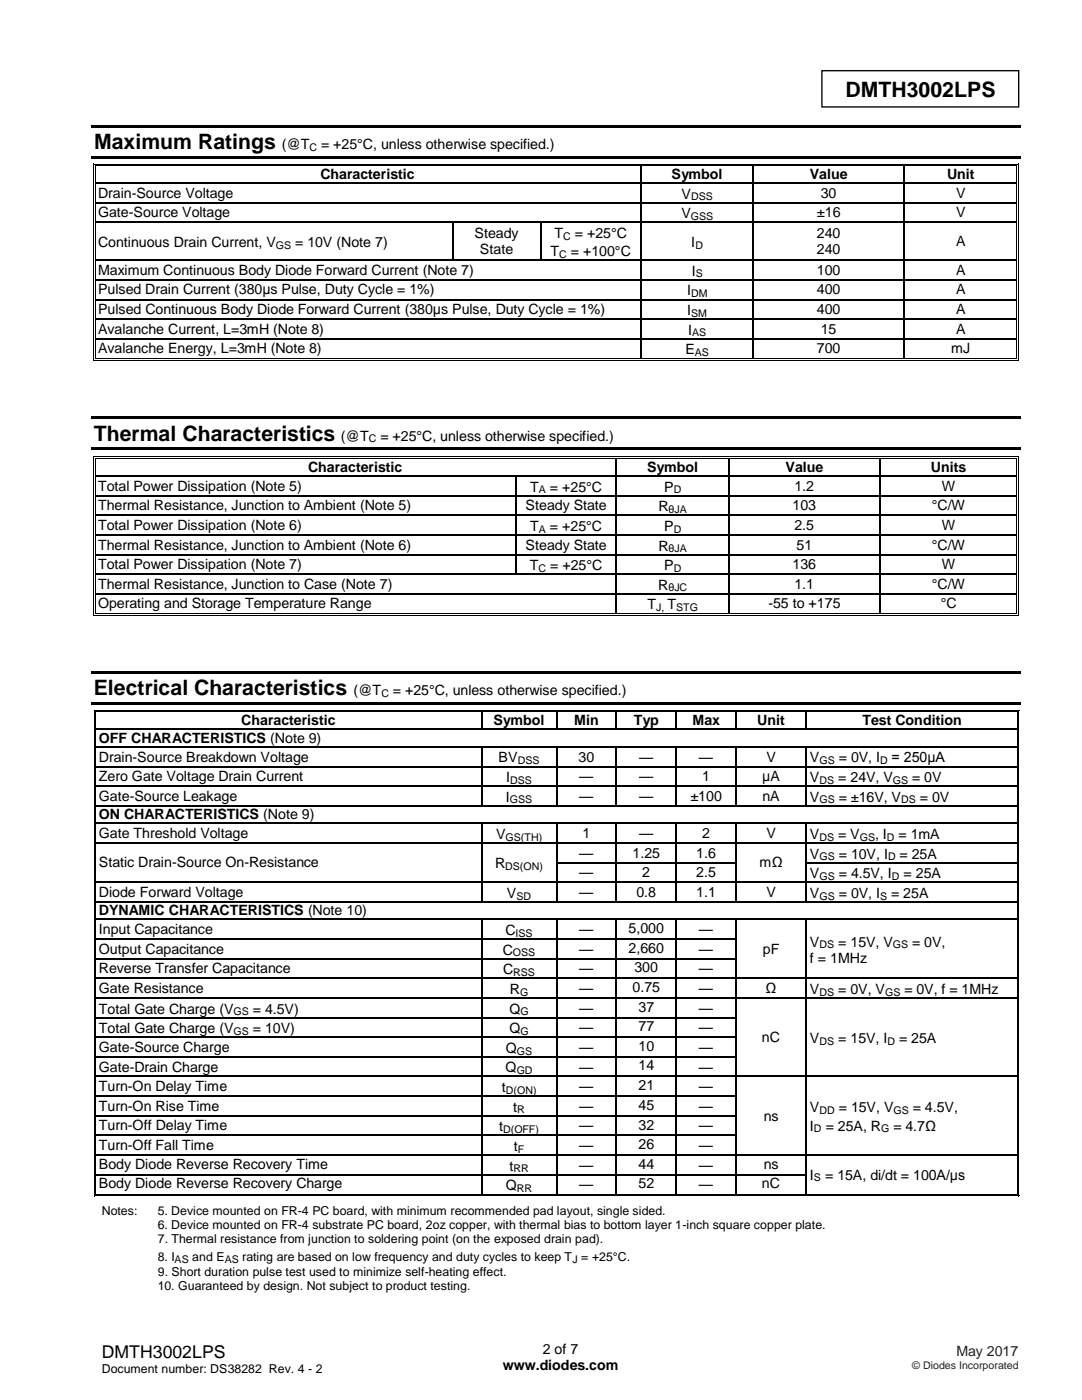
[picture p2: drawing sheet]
<svg xmlns="http://www.w3.org/2000/svg" width="216mm" height="279mm" viewBox="0 0 216 279" stroke-linecap="round" stroke-linejoin="round" font-family="sans-serif">
<defs><g id="words">
<g font-size="4.2">
<text x="168.7" y="19.4">DMTH3002LPS</text>
<text x="18.8" y="29.8">Maximum Ratings</text>
<text x="18.7" y="87.9">Thermal Characteristics</text>
<text x="18.7" y="138.8">Electrical Characteristics</text>
</g>
<text font-size="3.5" x="20.3" y="270.9">DMTH3002LPS</text>
<g font-size="2.8">
<text x="56.3" y="29.8">(@T</text>
<text x="64.1" y="29.8">= +25°C, unless otherwise specified.)</text>
<text x="63.9" y="35.7">Characteristic</text>
<text x="134" y="35.7">Symbol</text>
<text x="161.6" y="35.7">Value</text>
<text x="189" y="35.7">Unit</text>
<text x="19.6" y="39.5">Drain-Source Voltage</text>
<text x="136" y="39.6">V</text>
<text x="163.8" y="39.5">30</text>
<text x="190.8" y="39.5">V</text>
<text x="19.6" y="43.4">Gate-Source Voltage</text>
<text x="94.7" y="47.5">Steady</text>
<text x="110.6" y="47.5">T</text>
<text x="114.7" y="47.5">= +25°C</text>
<text x="136" y="43.6">V</text>
<text x="163" y="43.4">±16</text>
<text x="163" y="47.5">240</text>
<text x="190.8" y="43.4">V</text>
<text x="19.6" y="49.3">Continuous Drain Current, V</text>
<text x="58.9" y="49.3">= 10V (Note 7)</text>
<text x="95.8" y="50.7">State</text>
<text x="109.8" y="51.1">T</text>
<text x="113.9" y="51.1">= +100°C</text>
<text x="137.9" y="49.3">I</text>
<text x="163" y="50.7">240</text>
<text x="190.8" y="49.1">A</text>
<text x="19.6" y="54.9">Maximum Continuous Body Diode Forward Current (Note 7)</text>
<text x="19.6" y="58.8">Pulsed Drain Current (380μs Pulse, Duty Cycle = 1%)</text>
<text x="137.1" y="58.9">I</text>
<text x="138" y="55">I</text>
<text x="163" y="54.9">100</text>
<text x="163" y="58.8">400</text>
<text x="190.8" y="54.9">A</text>
<text x="190.8" y="58.8">A</text>
<text x="19.6" y="62.7">Pulsed Continuous Body Diode Forward Current (380μs Pulse, Duty Cycle = 1%)</text>
<text x="137.1" y="62.9">I</text>
<text x="163" y="62.7">400</text>
<text x="190.8" y="62.7">A</text>
<text x="19.6" y="66.6">Avalanche Current, L=3mH (Note 8)</text>
<text x="19.6" y="70.5">Avalanche Energy, L=3mH (Note 8)</text>
<text x="136.8" y="70.7">E</text>
<text x="137.3" y="66.8">I</text>
<text x="163" y="70.5">700</text>
<text x="163.8" y="66.6">15</text>
<text x="189.8" y="70.5">mJ</text>
<text x="190.8" y="66.6">A</text>
<text x="68" y="87.9">(@T</text>
<text x="75.9" y="87.9">= +25°C, unless otherwise specified.)</text>
<text x="61.5" y="94.2">Characteristic</text>
<text x="129.1" y="94.2">Symbol</text>
<text x="156.7" y="94.2">Value</text>
<text x="185.8" y="94.2">Units</text>
<text x="19.6" y="97.9">Total Power Dissipation (Note 5)</text>
<text x="19.6" y="101.9">Thermal Resistance, Junction to Ambient (Note 5)</text>
<text x="104.9" y="101.9">Steady State</text>
<text x="105.8" y="98.1">T</text>
<text x="109.7" y="98.1">= +25°C</text>
<text x="132.5" y="98.1">P</text>
<text x="158.1" y="101.9">103</text>
<text x="158.5" y="97.9">1.2</text>
<text x="186" y="101.9">°C/W</text>
<text x="188" y="97.9">W</text>
<text x="19.6" y="105.8">Total Power Dissipation (Note 6)</text>
<text x="105.8" y="105.9">T</text>
<text x="109.7" y="105.9">= +25°C</text>
<text x="131.4" y="102">R</text>
<text x="132.5" y="105.9">P</text>
<text x="158.5" y="105.8">2.5</text>
<text x="188" y="105.8">W</text>
<text x="19.6" y="109.7">Thermal Resistance, Junction to Ambient (Note 6)</text>
<text x="19.6" y="113.6">Total Power Dissipation (Note 7)</text>
<text x="104.9" y="109.7">Steady State</text>
<text x="105.7" y="113.8">T</text>
<text x="109.8" y="113.8">= +25°C</text>
<text x="131.4" y="109.9">R</text>
<text x="132.5" y="113.8">P</text>
<text x="158.1" y="113.6">136</text>
<text x="158.9" y="109.7">51</text>
<text x="186" y="109.7">°C/W</text>
<text x="188" y="113.6">W</text>
<text x="19.6" y="117.5">Thermal Resistance, Junction to Case (Note 7)</text>
<text x="131.3" y="117.7">R</text>
<text x="158.5" y="117.5">1.1</text>
<text x="186" y="117.5">°C/W</text>
<text x="19.6" y="121.4">Operating and Storage Temperature Range</text>
<text x="129.2" y="121.6">T</text>
<text x="133.2" y="121.6">T</text>
<text x="153.3" y="121.4">-55 to +175</text>
<text x="187.7" y="121.4">°C</text>
<text x="70.5" y="138.8">(@T</text>
<text x="78.4" y="138.8">= +25°C, unless otherwise specified.)</text>
<text x="19.7" y="148.2">OFF CHARACTERISTICS (Note 9)</text>
<text x="48.1" y="144.8">Characteristic</text>
<text x="98.5" y="144.8">Symbol</text>
<text x="114.6" y="144.8">Min</text>
<text x="126.5" y="144.8">Typ</text>
<text x="138.2" y="144.8">Max</text>
<text x="151.1" y="144.8">Unit</text>
<text x="172.1" y="144.8">Test Condition</text>
<text x="19.7" y="152">Drain-Source Breakdown Voltage</text>
<text x="19.7" y="155.9">Zero Gate Voltage Drain Current</text>
<text x="99.5" y="152.2">BV</text>
<text x="115.5" y="152">30</text>
<text x="115.6" y="155.9">—</text>
<text x="127.5" y="152">—</text>
<text x="127.5" y="155.9">—</text>
<text x="139.5" y="152">—</text>
<text x="140.1" y="155.9">1</text>
<text x="152.1" y="155.9">μA</text>
<text x="152.9" y="152">V</text>
<text x="161.6" y="152.2">V</text>
<text x="167.4" y="152.2">= 0V, I</text>
<text x="177.9" y="152.2">= 250μA</text>
<text x="19.7" y="159.8">Gate-Source Leakage</text>
<text x="100.9" y="160">I</text>
<text x="101" y="156.1">I</text>
<text x="115.6" y="159.8">—</text>
<text x="127.5" y="159.8">—</text>
<text x="137.8" y="159.8">±100</text>
<text x="152.1" y="159.8">nA</text>
<text x="161.6" y="156.1">V</text>
<text x="161.6" y="160">V</text>
<text x="167.3" y="156.1">= 24V, V</text>
<text x="167.4" y="160">= ±16V, V</text>
<text x="182" y="156.1">= 0V</text>
<text x="183.6" y="160">= 0V</text>
<text x="19.7" y="163.5">ON CHARACTERISTICS (Note 9)</text>
<text x="19.7" y="167.3">Gate Threshold Voltage</text>
<text x="99" y="167.5">V</text>
<text x="116.2" y="167.3">1</text>
<text x="127.5" y="167.3">—</text>
<text x="140.1" y="167.3">2</text>
<text x="152.9" y="167.3">V</text>
<text x="161.6" y="167.5">V</text>
<text x="167.3" y="167.5">= V</text>
<text x="174.6" y="167.5">, I</text>
<text x="179.3" y="167.5">= 1mA</text>
<text x="19.7" y="173.1">Static Drain-Source On-Resistance</text>
<text x="98.8" y="173.3">R</text>
<text x="115.6" y="171.2">—</text>
<text x="126.2" y="171.2">1.25</text>
<text x="138.9" y="171.2">1.6</text>
<text x="151.6" y="173.1">mΩ</text>
<text x="161.6" y="171.3">V</text>
<text x="167.4" y="171.3">= 10V, I</text>
<text x="179.5" y="171.3">= 25A</text>
<text x="19.7" y="179">Diode Forward Voltage</text>
<text x="101.2" y="179.2">V</text>
<text x="115.6" y="175.1">—</text>
<text x="115.6" y="179">—</text>
<text x="127" y="179">0.8</text>
<text x="128.2" y="175.1">2</text>
<text x="138.9" y="175.1">2.5</text>
<text x="138.9" y="179">1.1</text>
<text x="152.9" y="179">V</text>
<text x="161.6" y="175.3">V</text>
<text x="161.6" y="179.2">V</text>
<text x="167.4" y="175.3">= 4.5V, I</text>
<text x="167.4" y="179.2">= 0V, I</text>
<text x="177.8" y="179.2">= 25A</text>
<text x="180.3" y="175.3">= 25A</text>
<text x="19.7" y="182.7">DYNAMIC CHARACTERISTICS (Note 10)</text>
<text x="19.7" y="186.4">Input Capacitance</text>
<text x="19.7" y="190.4">Output Capacitance</text>
<text x="100.3" y="190.5">C</text>
<text x="100.9" y="186.6">C</text>
<text x="115.6" y="186.4">—</text>
<text x="115.6" y="190.4">—</text>
<text x="125.4" y="186.2">5,000</text>
<text x="125.4" y="190.1">2,660</text>
<text x="139.5" y="186.4">—</text>
<text x="139.5" y="190.4">—</text>
<text x="152.2" y="190.4">pF</text>
<text x="161.6" y="188.9">V</text>
<text x="167.3" y="188.9">= 15V, V</text>
<text x="182" y="188.9">= 0V,</text>
<text x="19.7" y="194.3">Reverse Transfer Capacitance</text>
<text x="100.4" y="194.5">C</text>
<text x="115.6" y="194.3">—</text>
<text x="126.2" y="198">0.75</text>
<text x="126.6" y="194.1">300</text>
<text x="139.5" y="194.3">—</text>
<text x="161.6" y="192.2">f = 1MHz</text>
<text x="19.7" y="198.2">Gate Resistance</text>
<text x="19.7" y="202.3">Total Gate Charge (V</text>
<text x="50.4" y="202.3">= 4.5V)</text>
<text x="101.7" y="202.3">Q</text>
<text x="101.7" y="198.4">R</text>
<text x="115.6" y="198.2">—</text>
<text x="115.6" y="202.1">—</text>
<text x="127.4" y="201.9">37</text>
<text x="139.5" y="198.2">—</text>
<text x="139.5" y="202.1">—</text>
<text x="152.8" y="198.2">Ω</text>
<text x="161.6" y="198.4">V</text>
<text x="167.3" y="198.4">= 0V, V</text>
<text x="180.5" y="198.4">= 0V, f = 1MHz</text>
<text x="19.7" y="206.2">Total Gate Charge (V</text>
<text x="19.7" y="209.9">Gate-Source Charge</text>
<text x="50.4" y="206.2">= 10V)</text>
<text x="101.7" y="206.2">Q</text>
<text x="115.6" y="206">—</text>
<text x="115.6" y="209.9">—</text>
<text x="127.4" y="205.8">77</text>
<text x="127.4" y="209.7">10</text>
<text x="139.5" y="206">—</text>
<text x="139.5" y="209.9">—</text>
<text x="152" y="208">nC</text>
<text x="161.6" y="208.1">V</text>
<text x="167.3" y="208.1">= 15V, I</text>
<text x="179.4" y="208.1">= 25A</text>
<text x="19.7" y="213.9">Gate-Drain Charge</text>
<text x="100.9" y="214">Q</text>
<text x="100.9" y="210.1">Q</text>
<text x="115.6" y="213.9">—</text>
<text x="127.4" y="213.6">14</text>
<text x="139.5" y="213.9">—</text>
<text x="19.7" y="217.8">Turn-On Delay Time</text>
<text x="19.7" y="221.7">Turn-On Rise Time</text>
<text x="100.1" y="218">t</text>
<text x="102.4" y="221.9">t</text>
<text x="115.6" y="217.8">—</text>
<text x="115.6" y="221.7">—</text>
<text x="127.4" y="217.6">21</text>
<text x="127.4" y="221.5">45</text>
<text x="139.5" y="217.8">—</text>
<text x="139.5" y="221.7">—</text>
<text x="161.6" y="222">V</text>
<text x="167.4" y="222">= 15V, V</text>
<text x="182.2" y="222">= 4.5V,</text>
<text x="19.7" y="225.6">Turn-Off Delay Time</text>
<text x="99.6" y="225.8">t</text>
<text x="115.6" y="225.6">—</text>
<text x="127.4" y="225.4">32</text>
<text x="139.5" y="225.6">—</text>
<text x="152.4" y="223.6">ns</text>
<text x="161.6" y="225.6">I</text>
<text x="164.8" y="225.6">= 25A, R</text>
<text x="178.3" y="225.6">= 4.7Ω</text>
<text x="19.7" y="229.5">Turn-Off Fall Time</text>
<text x="19.7" y="233.2">Body Diode Reverse Recovery Time</text>
<text x="101.7" y="233.6">t</text>
<text x="102.5" y="229.7">t</text>
<text x="115.6" y="229.5">—</text>
<text x="115.6" y="233.4">—</text>
<text x="127.4" y="229.3">26</text>
<text x="127.4" y="233.2">44</text>
<text x="139.5" y="229.5">—</text>
<text x="139.5" y="233.4">—</text>
<text x="152.4" y="233.2">ns</text>
<text x="19.7" y="237.2">Body Diode Reverse Recovery Charge</text>
<text x="100.9" y="237.5">Q</text>
<text x="115.6" y="237.4">—</text>
<text x="127.4" y="237.2">52</text>
<text x="139.5" y="237.4">—</text>
<text x="152" y="237.2">nC</text>
<text x="161.6" y="235.4">I</text>
<text x="164.6" y="235.4">= 15A, di/dt = 100A/μs</text>
<text x="100.3" y="273.5">www.diodes.com</text>
<text x="108.3" y="270.2">2 of 7</text>
</g>
<text font-size="2.8" fill="#231f20" x="190.8" y="270.6">May 2017</text>
<g font-size="2.5">
<text x="20.3" y="242.4">Notes:</text>
<text x="31.5" y="242.4">5. Device mounted on FR-4 PC board, with minimum recommended pad layout, single sided.</text>
<text x="31.5" y="245.3">6. Device mounted on FR-4 substrate PC board, 2oz copper, with thermal bias to bottom layer 1-inch square copper plate.</text>
<text x="31.5" y="251.6">8. I</text>
<text x="31.5" y="248.1">7. Thermal resistance from junction to soldering point (on the exposed drain pad).</text>
<text x="38.4" y="251.6">and E</text>
<text x="48.4" y="251.6">rating are based on low frequency and duty cycles to keep T</text>
<text x="116" y="251.6">= +25°C.</text>
<text x="31.5" y="257.5">10. Guaranteed by design. Not subject to product testing.</text>
<text x="31.5" y="254.6">9. Short duration pulse test used to minimize self-heating effect.</text>
<text x="20.3" y="274">Document number: DS38282 Rev. 4 - 2</text>
</g>
<g font-size="2.1">
<text x="61.7" y="30.1">C</text>
<text x="137.9" y="40">DSS</text>
<text x="112.4" y="47.8">C</text>
<text x="137.9" y="43.9">GSS</text>
<text x="55" y="49.6">GS</text>
<text x="111.6" y="51.4">C</text>
<text x="138.8" y="49.6">D</text>
<text x="137.9" y="59.3">DM</text>
<text x="138.8" y="55.4">S</text>
<text x="137.9" y="63.2">SM</text>
<text x="138.1" y="67.1">AS</text>
<text x="138.7" y="71">AS</text>
<text x="73.6" y="88.3">C</text>
<text x="107.5" y="98.4">A</text>
<text x="134.4" y="98.4">D</text>
<text x="107.5" y="106.3">A</text>
<text x="133.4" y="102.4">θJA</text>
<text x="134.4" y="106.3">D</text>
<text x="133.4" y="110.2">θJA</text>
<text x="107.5" y="114.1">C</text>
<text x="133.4" y="118">θJC</text>
<text x="134.4" y="114.1">D</text>
<text x="131" y="121.9">J,</text>
<text x="134.9" y="121.9">STG</text>
<text x="76.1" y="139.1">C</text>
<text x="103.3" y="152.5">DSS</text>
<text x="163.5" y="152.5">GS</text>
<text x="175.6" y="152.5">D</text>
<text x="101.7" y="160.3">GSS</text>
<text x="101.8" y="156.4">DSS</text>
<text x="163.5" y="156.4">DS</text>
<text x="163.5" y="160.3">GS</text>
<text x="178.2" y="156.4">GS</text>
<text x="179.8" y="160.3">DS</text>
<text x="100.9" y="167.8">GS(TH)</text>
<text x="163.5" y="167.8">DS</text>
<text x="171.6" y="167.8">GS</text>
<text x="177" y="167.8">D</text>
<text x="100.8" y="173.6">DS(ON)</text>
<text x="163.5" y="171.7">GS</text>
<text x="177.2" y="171.7">D</text>
<text x="103.1" y="179.5">SD</text>
<text x="163.5" y="175.6">GS</text>
<text x="163.5" y="179.5">GS</text>
<text x="175.6" y="179.5">S</text>
<text x="178" y="175.6">D</text>
<text x="102.3" y="190.9">OSS</text>
<text x="102.9" y="187">ISS</text>
<text x="163.5" y="189.3">DS</text>
<text x="178.2" y="189.3">GS</text>
<text x="102.4" y="194.8">RSS</text>
<text x="46.6" y="202.6">GS</text>
<text x="103.8" y="198.7">G</text>
<text x="103.9" y="202.6">G</text>
<text x="163.5" y="198.7">DS</text>
<text x="176.6" y="198.7">GS</text>
<text x="46.6" y="206.5">GS</text>
<text x="103.9" y="206.5">G</text>
<text x="163.5" y="208.5">DS</text>
<text x="177.1" y="208.5">D</text>
<text x="103.1" y="214.4">GD</text>
<text x="103.1" y="210.5">GS</text>
<text x="100.9" y="218.3">D(ON)</text>
<text x="100.4" y="226.1">D(OFF)</text>
<text x="103.2" y="222.2">R</text>
<text x="162.4" y="226">D</text>
<text x="163.5" y="222.3">DD</text>
<text x="175.8" y="226">G</text>
<text x="178.3" y="222.3">GS</text>
<text x="102.5" y="234">RR</text>
<text x="103.4" y="230">F</text>
<text x="103.1" y="237.9">RR</text>
<text x="162.4" y="235.7">S</text>
<text x="34.8" y="252">AS</text>
<text x="44.8" y="252">AS</text>
<text x="114.2" y="252">J</text>
</g>
<text font-size="2.1" fill="#231f20" x="182" y="273.2">© Diodes Incorporated</text>
</g></defs>
<path d="M164 14.1h39.3v7.2h-39.3z" fill="none" stroke="#000" stroke-width=".26"/>
<g fill="#000">
<path d="M18.3 24.9h185.4v.5h-185.4z" fill-rule="evenodd"/>
<path d="M18.3 31.1h185.4v.5h-185.4z" fill-rule="evenodd"/>
<path d="M18.6 32.6h.2v.6h-.2z" fill-rule="evenodd"/>
<path d="M18.6 32.6h.5v.2h-.5z" fill-rule="evenodd"/>
<path d="M18.6 36.4h.2v.3h-.2z" fill-rule="evenodd"/>
<path d="M18.9 33h.2v.2h-.2z" fill-rule="evenodd"/>
<path d="M18.9 33h.2v.2h-.2z" fill-rule="evenodd"/>
<path d="M18.9 36.4h.2v.3h-.2z" fill-rule="evenodd"/>
<path d="M127.7 33.2h.3z" fill-rule="evenodd"/>
<path d="M127.7 32.6h.6v.2h-.6z" fill-rule="evenodd"/>
<path d="M127.7 33h.6v.2h-.6z" fill-rule="evenodd"/>
<path d="M127.7 36.4h.3v.3h-.3z" fill-rule="evenodd"/>
<path d="M150.2 33.2h.3z" fill-rule="evenodd"/>
<path d="M150.2 32.6h.5v.2h-.5z" fill-rule="evenodd"/>
<path d="M150.2 33h.5v.2h-.5z" fill-rule="evenodd"/>
<path d="M150.2 36.4h.3v.3h-.3z" fill-rule="evenodd"/>
<path d="M180.2 33.2h.3z" fill-rule="evenodd"/>
<path d="M180.2 32.6h.6v.2h-.6z" fill-rule="evenodd"/>
<path d="M180.2 33h.6v.2h-.6z" fill-rule="evenodd"/>
<path d="M180.2 36.4h.3v.3h-.3z" fill-rule="evenodd"/>
<path d="M202.8 32.6h.5v.2h-.5z" fill-rule="evenodd"/>
<path d="M202.8 33h.1v.2h-.1z" fill-rule="evenodd"/>
<path d="M202.8 33h.1v.2h-.1z" fill-rule="evenodd"/>
<path d="M202.8 36.4h.1v.3h-.1z" fill-rule="evenodd"/>
<path d="M203.1 32.6h.2v.6h-.2z" fill-rule="evenodd"/>
<path d="M203.1 36.4h.2v.3h-.2z" fill-rule="evenodd"/>
<path d="M18.6 40.3h.2v.3h-.2z" fill-rule="evenodd"/>
<path d="M18.6 44.2h.2v.3h-.2z" fill-rule="evenodd"/>
<path d="M18.6 51.8h.2v.3h-.2z" fill-rule="evenodd"/>
<path d="M18.6 55.7h.2v.3h-.2z" fill-rule="evenodd"/>
<path d="M18.6 59.7h.2v.2h-.2z" fill-rule="evenodd"/>
<path d="M18.9 40.3h.2v.3h-.2z" fill-rule="evenodd"/>
<path d="M18.9 44.2h.2v.3h-.2z" fill-rule="evenodd"/>
<path d="M18.9 51.8h.2v.3h-.2z" fill-rule="evenodd"/>
<path d="M18.9 55.7h.2v.3h-.2z" fill-rule="evenodd"/>
<path d="M18.9 59.7h.2v.2h-.2z" fill-rule="evenodd"/>
<path d="M90.2 44.2h.3v.3h-.3z" fill-rule="evenodd"/>
<path d="M90.2 51.8h.3v.3h-.3z" fill-rule="evenodd"/>
<path d="M107.8 44.2h.2v.3h-.2z" fill-rule="evenodd"/>
<path d="M107.8 51.8h.2v.3h-.2z" fill-rule="evenodd"/>
<path d="M127.7 40.3h.3v.3h-.3z" fill-rule="evenodd"/>
<path d="M127.7 44.2h.3v.3h-.3z" fill-rule="evenodd"/>
<path d="M127.7 51.8h.3v.3h-.3z" fill-rule="evenodd"/>
<path d="M127.7 55.7h.3v.3h-.3z" fill-rule="evenodd"/>
<path d="M127.7 59.7h.3v.2h-.3z" fill-rule="evenodd"/>
<path d="M150.2 40.3h.3v.3h-.3z" fill-rule="evenodd"/>
<path d="M150.2 44.2h.3v.3h-.3z" fill-rule="evenodd"/>
<path d="M150.2 51.8h.3v.3h-.3z" fill-rule="evenodd"/>
<path d="M150.2 55.7h.3v.3h-.3z" fill-rule="evenodd"/>
<path d="M150.2 59.7h.3v.2h-.3z" fill-rule="evenodd"/>
<path d="M180.2 40.3h.3v.3h-.3z" fill-rule="evenodd"/>
<path d="M180.2 44.2h.3v.3h-.3z" fill-rule="evenodd"/>
<path d="M180.2 51.8h.3v.3h-.3z" fill-rule="evenodd"/>
<path d="M180.2 55.7h.3v.3h-.3z" fill-rule="evenodd"/>
<path d="M180.2 59.7h.3v.2h-.3z" fill-rule="evenodd"/>
<path d="M202.8 40.3h.1v.3h-.1z" fill-rule="evenodd"/>
<path d="M202.8 44.2h.1v.3h-.1z" fill-rule="evenodd"/>
<path d="M202.8 51.8h.1v.3h-.1z" fill-rule="evenodd"/>
<path d="M202.8 55.7h.1v.3h-.1z" fill-rule="evenodd"/>
<path d="M202.8 59.7h.1v.2h-.1z" fill-rule="evenodd"/>
<path d="M203.1 40.3h.2v.3h-.2z" fill-rule="evenodd"/>
<path d="M203.1 44.2h.2v.3h-.2z" fill-rule="evenodd"/>
<path d="M203.1 51.8h.2v.3h-.2z" fill-rule="evenodd"/>
<path d="M203.1 55.7h.2v.3h-.2z" fill-rule="evenodd"/>
<path d="M203.1 59.7h.2v.2h-.2z" fill-rule="evenodd"/>
<path d="M18.6 63.5h.2v.3h-.2z" fill-rule="evenodd"/>
<path d="M18.6 67.5h.2v.2h-.2z" fill-rule="evenodd"/>
<path d="M18.6 71.4h.2v.5h-.2z" fill-rule="evenodd"/>
<path d="M18.6 71.8h.5v.1h-.5z" fill-rule="evenodd"/>
<path d="M18.9 63.5h.2v.3h-.2z" fill-rule="evenodd"/>
<path d="M18.9 67.5h.2v.2h-.2z" fill-rule="evenodd"/>
<path d="M18.9 71.4h.2v.2h-.2z" fill-rule="evenodd"/>
<path d="M18.9 71.4h.2v.2h-.2z" fill-rule="evenodd"/>
<path d="M127.7 63.5h.3v.3h-.3z" fill-rule="evenodd"/>
<path d="M127.7 67.5h.3v.2h-.3z" fill-rule="evenodd"/>
<path d="M127.7 71.4h.6v.2h-.6z" fill-rule="evenodd"/>
<path d="M127.7 71.8h.6v.1h-.6z" fill-rule="evenodd"/>
<path d="M150.2 63.5h.3v.3h-.3z" fill-rule="evenodd"/>
<path d="M150.2 67.5h.3v.2h-.3z" fill-rule="evenodd"/>
<path d="M150.2 71.4h.5v.2h-.5z" fill-rule="evenodd"/>
<path d="M150.2 71.8h.5v.1h-.5z" fill-rule="evenodd"/>
<path d="M180.2 63.5h.3v.3h-.3z" fill-rule="evenodd"/>
<path d="M180.2 67.5h.3v.2h-.3z" fill-rule="evenodd"/>
<path d="M180.2 71.4h.6v.2h-.6z" fill-rule="evenodd"/>
<path d="M180.2 71.8h.6v.1h-.6z" fill-rule="evenodd"/>
<path d="M202.8 63.5h.1v.3h-.1z" fill-rule="evenodd"/>
<path d="M202.8 67.5h.1v.2h-.1z" fill-rule="evenodd"/>
<path d="M202.8 71.8h.5v.1h-.5z" fill-rule="evenodd"/>
<path d="M202.8 71.4h.1v.2h-.1z" fill-rule="evenodd"/>
<path d="M202.8 71.4h.1v.2h-.1z" fill-rule="evenodd"/>
<path d="M203.1 63.5h.2v.3h-.2z" fill-rule="evenodd"/>
<path d="M203.1 67.5h.2v.2h-.2z" fill-rule="evenodd"/>
<path d="M203.1 71.4h.2v.5h-.2z" fill-rule="evenodd"/>
<path d="M18.2 83.1h185.5v.5h-185.5z" fill-rule="evenodd"/>
<path d="M18.2 89.2h185.5v.5h-185.5z" fill-rule="evenodd"/>
<path d="M18.6 91.1h.2v.6h-.2z" fill-rule="evenodd"/>
<path d="M18.6 91.1h.5v.2h-.5z" fill-rule="evenodd"/>
<path d="M18.6 94.9h.2v.2h-.2z" fill-rule="evenodd"/>
<path d="M18.6 98.8h.2v.3h-.2z" fill-rule="evenodd"/>
<path d="M18.9 91.4h.2v.3h-.2z" fill-rule="evenodd"/>
<path d="M18.9 91.4h.2v.2h-.2z" fill-rule="evenodd"/>
<path d="M18.9 94.9h.2v.2h-.2z" fill-rule="evenodd"/>
<path d="M18.9 98.8h.2v.3h-.2z" fill-rule="evenodd"/>
<path d="M102.8 94.9h.3v.2h-.3z" fill-rule="evenodd"/>
<path d="M102.8 98.8h.3v.3h-.3z" fill-rule="evenodd"/>
<path d="M122.8 91.6l.3 .1z" fill-rule="evenodd"/>
<path d="M122.8 91.1h.5v.2h-.5z" fill-rule="evenodd"/>
<path d="M122.8 91.4h.5v.2h-.5z" fill-rule="evenodd"/>
<path d="M122.8 94.9h.3v.2h-.3z" fill-rule="evenodd"/>
<path d="M122.8 98.8h.3v.3h-.3z" fill-rule="evenodd"/>
<path d="M145.4 91.6l.2 .1z" fill-rule="evenodd"/>
<path d="M145.4 91.1h.5v.2h-.5z" fill-rule="evenodd"/>
<path d="M145.4 91.4h.5v.2h-.5z" fill-rule="evenodd"/>
<path d="M145.4 94.9h.2v.2h-.2z" fill-rule="evenodd"/>
<path d="M145.4 98.8h.2v.3h-.2z" fill-rule="evenodd"/>
<path d="M175.4 91.6l.2 .1z" fill-rule="evenodd"/>
<path d="M175.4 91.1h.5v.2h-.5z" fill-rule="evenodd"/>
<path d="M175.4 91.4h.5v.2h-.5z" fill-rule="evenodd"/>
<path d="M175.4 94.9h.2v.2h-.2z" fill-rule="evenodd"/>
<path d="M175.4 98.8h.2v.3h-.2z" fill-rule="evenodd"/>
<path d="M202.8 91.1h.5v.2h-.5z" fill-rule="evenodd"/>
<path d="M202.8 91.4h.1v.3h-.1z" fill-rule="evenodd"/>
<path d="M202.8 91.4h.1v.2h-.1z" fill-rule="evenodd"/>
<path d="M202.8 94.9h.1v.2h-.1z" fill-rule="evenodd"/>
<path d="M202.8 98.8h.1v.3h-.1z" fill-rule="evenodd"/>
<path d="M203.1 91.1h.2v.6h-.2z" fill-rule="evenodd"/>
<path d="M203.1 94.9h.2v.2h-.2z" fill-rule="evenodd"/>
<path d="M203.1 98.8h.2v.3h-.2z" fill-rule="evenodd"/>
<path d="M18.6 102.7h.2v.3h-.2z" fill-rule="evenodd"/>
<path d="M18.6 106.7h.2v.2h-.2z" fill-rule="evenodd"/>
<path d="M18.6 110.5h.2v.3h-.2z" fill-rule="evenodd"/>
<path d="M18.6 114.5h.2v.2h-.2z" fill-rule="evenodd"/>
<path d="M18.6 118.4h.2v.2h-.2z" fill-rule="evenodd"/>
<path d="M18.9 102.7h.2v.3h-.2z" fill-rule="evenodd"/>
<path d="M18.9 106.7h.2v.2h-.2z" fill-rule="evenodd"/>
<path d="M18.9 110.5h.2v.3h-.2z" fill-rule="evenodd"/>
<path d="M18.9 114.5h.2v.2h-.2z" fill-rule="evenodd"/>
<path d="M18.9 118.4h.2v.2h-.2z" fill-rule="evenodd"/>
<path d="M102.8 102.7h.3v.3h-.3z" fill-rule="evenodd"/>
<path d="M102.8 106.7h.3v.2h-.3z" fill-rule="evenodd"/>
<path d="M102.8 110.5h.3v.3h-.3z" fill-rule="evenodd"/>
<path d="M102.8 114.5h.3v.2h-.3z" fill-rule="evenodd"/>
<path d="M122.8 102.7h.3v.3h-.3z" fill-rule="evenodd"/>
<path d="M122.8 106.7h.3v.2h-.3z" fill-rule="evenodd"/>
<path d="M122.8 110.5h.3v.3h-.3z" fill-rule="evenodd"/>
<path d="M122.8 114.5h.3v.2h-.3z" fill-rule="evenodd"/>
<path d="M122.8 118.4h.3v.2h-.3z" fill-rule="evenodd"/>
<path d="M145.4 102.7h.2v.3h-.2z" fill-rule="evenodd"/>
<path d="M145.4 106.7h.2v.2h-.2z" fill-rule="evenodd"/>
<path d="M145.4 110.5h.2v.3h-.2z" fill-rule="evenodd"/>
<path d="M145.4 114.5h.2v.2h-.2z" fill-rule="evenodd"/>
<path d="M145.4 118.4h.2v.2h-.2z" fill-rule="evenodd"/>
<path d="M175.4 102.7h.2v.3h-.2z" fill-rule="evenodd"/>
<path d="M175.4 106.7h.2v.2h-.2z" fill-rule="evenodd"/>
<path d="M175.4 110.5h.2v.3h-.2z" fill-rule="evenodd"/>
<path d="M175.4 114.5h.2v.2h-.2z" fill-rule="evenodd"/>
<path d="M175.4 118.4h.2v.2h-.2z" fill-rule="evenodd"/>
<path d="M202.8 102.7h.1v.3h-.1z" fill-rule="evenodd"/>
<path d="M202.8 106.7h.1v.2h-.1z" fill-rule="evenodd"/>
<path d="M202.8 110.5h.1v.3h-.1z" fill-rule="evenodd"/>
<path d="M202.8 114.5h.1v.2h-.1z" fill-rule="evenodd"/>
<path d="M202.8 118.4h.1v.2h-.1z" fill-rule="evenodd"/>
<path d="M203.1 102.7h.2v.3h-.2z" fill-rule="evenodd"/>
<path d="M203.1 106.7h.2v.2h-.2z" fill-rule="evenodd"/>
<path d="M203.1 110.5h.2v.3h-.2z" fill-rule="evenodd"/>
<path d="M203.1 114.5h.2v.2h-.2z" fill-rule="evenodd"/>
<path d="M203.1 118.4h.2v.2h-.2z" fill-rule="evenodd"/>
<path d="M18.2 134h185.5v.5h-185.5z" fill-rule="evenodd"/>
<path d="M18.6 122.3h.2v.5h-.2z" fill-rule="evenodd"/>
<path d="M18.6 122.7h.5v.1h-.5z" fill-rule="evenodd"/>
<path d="M18.9 122.3h.2v.2h-.2z" fill-rule="evenodd"/>
<path d="M18.9 122.3h.2v.2h-.2z" fill-rule="evenodd"/>
<path d="M122.8 122.3h.5v.2h-.5z" fill-rule="evenodd"/>
<path d="M122.8 122.7h.5v.1h-.5z" fill-rule="evenodd"/>
<path d="M145.4 122.3h.5v.2h-.5z" fill-rule="evenodd"/>
<path d="M145.4 122.7h.5v.1h-.5z" fill-rule="evenodd"/>
<path d="M175.4 122.3h.5v.2h-.5z" fill-rule="evenodd"/>
<path d="M175.4 122.7h.5v.1h-.5z" fill-rule="evenodd"/>
<path d="M202.8 122.7h.5v.1h-.5z" fill-rule="evenodd"/>
<path d="M202.8 122.3h.1v.2h-.1z" fill-rule="evenodd"/>
<path d="M202.8 122.3h.1v.2h-.1z" fill-rule="evenodd"/>
<path d="M203.1 122.3h.2v.5h-.2z" fill-rule="evenodd"/>
<path d="M18.2 140.1h185.5v.5h-185.5z" fill-rule="evenodd"/>
<path d="M18.7 141.7h.2v.5h-.2z" fill-rule="evenodd"/>
<path d="M18.7 141.7h.5v.1h-.5z" fill-rule="evenodd"/>
<path d="M18.7 145.4h.2v.3h-.2z" fill-rule="evenodd"/>
<path d="M18.7 148.9h.2v.3h-.2z" fill-rule="evenodd"/>
<path d="M18.7 152.9h.2v.2h-.2z" fill-rule="evenodd"/>
<path d="M18.7 156.8h.2v.2h-.2z" fill-rule="evenodd"/>
<path d="M19 142h.2v.2h-.2z" fill-rule="evenodd"/>
<path d="M19 142h.2v.2h-.2z" fill-rule="evenodd"/>
<path d="M19 145.4h.2v.3h-.2z" fill-rule="evenodd"/>
<path d="M19 148.9h.2v.3h-.2z" fill-rule="evenodd"/>
<path d="M19 152.9h.2v.2h-.2z" fill-rule="evenodd"/>
<path d="M19 156.8h.2v.2h-.2z" fill-rule="evenodd"/>
<path d="M96 142.2h.2z" fill-rule="evenodd"/>
<path d="M96 141.7h.5v.1h-.5z" fill-rule="evenodd"/>
<path d="M96 142h.5v.2h-.5z" fill-rule="evenodd"/>
<path d="M96 145.4h.2v.3h-.2z" fill-rule="evenodd"/>
<path d="M96 148.9h.2v.3h-.2z" fill-rule="evenodd"/>
<path d="M96 152.9h.2v.2h-.2z" fill-rule="evenodd"/>
<path d="M96 156.8h.2v.2h-.2z" fill-rule="evenodd"/>
<path d="M110.9 142.2h.3z" fill-rule="evenodd"/>
<path d="M110.9 141.7h.5v.1h-.5z" fill-rule="evenodd"/>
<path d="M110.9 142h.5v.2h-.5z" fill-rule="evenodd"/>
<path d="M110.9 145.4h.3v.3h-.3z" fill-rule="evenodd"/>
<path d="M110.9 148.9h.3v.3h-.3z" fill-rule="evenodd"/>
<path d="M110.9 152.9h.3v.2h-.3z" fill-rule="evenodd"/>
<path d="M110.9 156.8h.3v.2h-.3z" fill-rule="evenodd"/>
<path d="M122.9 142.2h.2z" fill-rule="evenodd"/>
<path d="M122.9 141.7h.5v.1h-.5z" fill-rule="evenodd"/>
<path d="M122.9 142h.5v.2h-.5z" fill-rule="evenodd"/>
<path d="M122.9 145.4h.2v.3h-.2z" fill-rule="evenodd"/>
<path d="M122.9 148.9h.2v.3h-.2z" fill-rule="evenodd"/>
<path d="M122.9 152.9h.2v.2h-.2z" fill-rule="evenodd"/>
<path d="M122.9 156.8h.2v.2h-.2z" fill-rule="evenodd"/>
<path d="M134.8 142.2h.3z" fill-rule="evenodd"/>
<path d="M134.8 141.7h.5v.1h-.5z" fill-rule="evenodd"/>
<path d="M134.8 142h.5v.2h-.5z" fill-rule="evenodd"/>
<path d="M134.8 145.4h.3v.3h-.3z" fill-rule="evenodd"/>
<path d="M134.8 148.9h.3v.3h-.3z" fill-rule="evenodd"/>
<path d="M134.8 152.9h.3v.2h-.3z" fill-rule="evenodd"/>
<path d="M134.8 156.8h.3v.2h-.3z" fill-rule="evenodd"/>
<path d="M146.8 142.2h.2z" fill-rule="evenodd"/>
<path d="M146.8 141.7h.5v.1h-.5z" fill-rule="evenodd"/>
<path d="M146.8 142h.5v.2h-.5z" fill-rule="evenodd"/>
<path d="M146.8 145.4h.2v.3h-.2z" fill-rule="evenodd"/>
<path d="M146.8 148.9h.2v.3h-.2z" fill-rule="evenodd"/>
<path d="M146.8 152.9h.2v.2h-.2z" fill-rule="evenodd"/>
<path d="M146.8 156.8h.2v.2h-.2z" fill-rule="evenodd"/>
<path d="M160.7 142.2h.3z" fill-rule="evenodd"/>
<path d="M160.7 141.7h.5v.1h-.5z" fill-rule="evenodd"/>
<path d="M160.7 142h.5v.2h-.5z" fill-rule="evenodd"/>
<path d="M160.7 145.4h.3v.3h-.3z" fill-rule="evenodd"/>
<path d="M160.7 148.9h.3v.3h-.3z" fill-rule="evenodd"/>
<path d="M160.7 152.9h.3v.2h-.3z" fill-rule="evenodd"/>
<path d="M160.7 156.8h.3v.2h-.3z" fill-rule="evenodd"/>
<path d="M202.9 141.7h.5v.1h-.5z" fill-rule="evenodd"/>
<path d="M202.9 142h.2v.2h-.2z" fill-rule="evenodd"/>
<path d="M202.9 142h.2v.2h-.2z" fill-rule="evenodd"/>
<path d="M202.9 145.4h.2v.3h-.2z" fill-rule="evenodd"/>
<path d="M202.9 148.9h.2v.3h-.2z" fill-rule="evenodd"/>
<path d="M202.9 152.9h.2v.2h-.2z" fill-rule="evenodd"/>
<path d="M202.9 156.8h.2v.2h-.2z" fill-rule="evenodd"/>
<path d="M203.2 141.7h.2v.5h-.2z" fill-rule="evenodd"/>
<path d="M203.2 145.4h.2v.3h-.2z" fill-rule="evenodd"/>
<path d="M203.2 148.9h.2v.3h-.2z" fill-rule="evenodd"/>
<path d="M203.2 152.9h.2v.2h-.2z" fill-rule="evenodd"/>
<path d="M203.2 156.8h.2v.2h-.2z" fill-rule="evenodd"/>
<path d="M18.7 160.7h.2v.3h-.2z" fill-rule="evenodd"/>
<path d="M18.7 164.2h.2v.2h-.2z" fill-rule="evenodd"/>
<path d="M18.7 168.1h.2v.3h-.2z" fill-rule="evenodd"/>
<path d="M18.7 172h.2v.3h-.2z" fill-rule="evenodd"/>
<path d="M18.7 176h.2v.2h-.2z" fill-rule="evenodd"/>
<path d="M19 160.7h.2v.3h-.2z" fill-rule="evenodd"/>
<path d="M19 164.2h.2v.2h-.2z" fill-rule="evenodd"/>
<path d="M19 168.1h.2v.3h-.2z" fill-rule="evenodd"/>
<path d="M19 172h.2v.3h-.2z" fill-rule="evenodd"/>
<path d="M19 176h.2v.2h-.2z" fill-rule="evenodd"/>
<path d="M96 160.7h.2v.3h-.2z" fill-rule="evenodd"/>
<path d="M96 164.2h.2v.2h-.2z" fill-rule="evenodd"/>
<path d="M96 168.1h.2v.3h-.2z" fill-rule="evenodd"/>
<path d="M96 172h.2v.3h-.2z" fill-rule="evenodd"/>
<path d="M96 176h.2v.2h-.2z" fill-rule="evenodd"/>
<path d="M110.9 160.7h.3v.3h-.3z" fill-rule="evenodd"/>
<path d="M110.9 164.2h.3v.2h-.3z" fill-rule="evenodd"/>
<path d="M110.9 168.1h.3v.3h-.3z" fill-rule="evenodd"/>
<path d="M110.9 172h.3v.3h-.3z" fill-rule="evenodd"/>
<path d="M110.9 176h.3v.2h-.3z" fill-rule="evenodd"/>
<path d="M122.9 160.7h.2v.3h-.2z" fill-rule="evenodd"/>
<path d="M122.9 164.2h.2v.2h-.2z" fill-rule="evenodd"/>
<path d="M122.9 168.1h.2v.3h-.2z" fill-rule="evenodd"/>
<path d="M122.9 172h.2v.3h-.2z" fill-rule="evenodd"/>
<path d="M122.9 176h.2v.2h-.2z" fill-rule="evenodd"/>
<path d="M134.8 160.7h.3v.3h-.3z" fill-rule="evenodd"/>
<path d="M134.8 164.2h.3v.2h-.3z" fill-rule="evenodd"/>
<path d="M134.8 168.1h.3v.3h-.3z" fill-rule="evenodd"/>
<path d="M134.8 172h.3v.3h-.3z" fill-rule="evenodd"/>
<path d="M134.8 176h.3v.2h-.3z" fill-rule="evenodd"/>
<path d="M146.8 160.7h.2v.3h-.2z" fill-rule="evenodd"/>
<path d="M146.8 164.2h.2v.2h-.2z" fill-rule="evenodd"/>
<path d="M146.8 168.1h.2v.3h-.2z" fill-rule="evenodd"/>
<path d="M146.8 172h.2v.3h-.2z" fill-rule="evenodd"/>
<path d="M146.8 176h.2v.2h-.2z" fill-rule="evenodd"/>
<path d="M160.7 160.7h.3v.3h-.3z" fill-rule="evenodd"/>
<path d="M160.7 164.2h.3v.2h-.3z" fill-rule="evenodd"/>
<path d="M160.7 168.1h.3v.3h-.3z" fill-rule="evenodd"/>
<path d="M160.7 172h.3v.3h-.3z" fill-rule="evenodd"/>
<path d="M160.7 176h.3v.2h-.3z" fill-rule="evenodd"/>
<path d="M202.9 160.7h.2v.3h-.2z" fill-rule="evenodd"/>
<path d="M202.9 164.2h.2v.2h-.2z" fill-rule="evenodd"/>
<path d="M202.9 168.1h.2v.3h-.2z" fill-rule="evenodd"/>
<path d="M202.9 172h.2v.3h-.2z" fill-rule="evenodd"/>
<path d="M202.9 176h.2v.2h-.2z" fill-rule="evenodd"/>
<path d="M203.2 160.7h.2v.3h-.2z" fill-rule="evenodd"/>
<path d="M203.2 164.2h.2v.2h-.2z" fill-rule="evenodd"/>
<path d="M203.2 168.1h.2v.3h-.2z" fill-rule="evenodd"/>
<path d="M203.2 172h.2v.3h-.2z" fill-rule="evenodd"/>
<path d="M203.2 176h.2v.2h-.2z" fill-rule="evenodd"/>
<path d="M18.7 179.9h.2v.2h-.2z" fill-rule="evenodd"/>
<path d="M18.7 183.4h.2v.2h-.2z" fill-rule="evenodd"/>
<path d="M18.7 187.3h.2v.3h-.2z" fill-rule="evenodd"/>
<path d="M18.7 191.2h.2v.3h-.2z" fill-rule="evenodd"/>
<path d="M18.7 195.1h.2v.3h-.2z" fill-rule="evenodd"/>
<path d="M18.7 199h.2v.3h-.2z" fill-rule="evenodd"/>
<path d="M19 179.9h.2v.2h-.2z" fill-rule="evenodd"/>
<path d="M19 183.4h.2v.2h-.2z" fill-rule="evenodd"/>
<path d="M19 187.3h.2v.3h-.2z" fill-rule="evenodd"/>
<path d="M19 191.2h.2v.3h-.2z" fill-rule="evenodd"/>
<path d="M19 195.1h.2v.3h-.2z" fill-rule="evenodd"/>
<path d="M19 199h.2v.3h-.2z" fill-rule="evenodd"/>
<path d="M96 179.9h.2v.2h-.2z" fill-rule="evenodd"/>
<path d="M96 183.4h.2v.2h-.2z" fill-rule="evenodd"/>
<path d="M96 187.3h.2v.3h-.2z" fill-rule="evenodd"/>
<path d="M96 191.2h.2v.3h-.2z" fill-rule="evenodd"/>
<path d="M96 195.1h.2v.3h-.2z" fill-rule="evenodd"/>
<path d="M96 199h.2v.3h-.2z" fill-rule="evenodd"/>
<path d="M110.9 179.9h.3v.2h-.3z" fill-rule="evenodd"/>
<path d="M110.9 183.4h.3v.2h-.3z" fill-rule="evenodd"/>
<path d="M110.9 187.3h.3v.3h-.3z" fill-rule="evenodd"/>
<path d="M110.9 191.2h.3v.3h-.3z" fill-rule="evenodd"/>
<path d="M110.9 195.1h.3v.3h-.3z" fill-rule="evenodd"/>
<path d="M110.9 199h.3v.3h-.3z" fill-rule="evenodd"/>
<path d="M122.9 179.9h.2v.2h-.2z" fill-rule="evenodd"/>
<path d="M122.9 183.4h.2v.2h-.2z" fill-rule="evenodd"/>
<path d="M122.9 187.3h.2v.3h-.2z" fill-rule="evenodd"/>
<path d="M122.9 191.2h.2v.3h-.2z" fill-rule="evenodd"/>
<path d="M122.9 195.1h.2v.3h-.2z" fill-rule="evenodd"/>
<path d="M122.9 199h.2v.3h-.2z" fill-rule="evenodd"/>
<path d="M134.8 179.9h.3v.2h-.3z" fill-rule="evenodd"/>
<path d="M134.8 183.4h.3v.2h-.3z" fill-rule="evenodd"/>
<path d="M134.8 187.3h.3v.3h-.3z" fill-rule="evenodd"/>
<path d="M134.8 191.2h.3v.3h-.3z" fill-rule="evenodd"/>
<path d="M134.8 195.1h.3v.3h-.3z" fill-rule="evenodd"/>
<path d="M134.8 199h.3v.3h-.3z" fill-rule="evenodd"/>
<path d="M146.8 179.9h.2v.2h-.2z" fill-rule="evenodd"/>
<path d="M146.8 183.4h.2v.2h-.2z" fill-rule="evenodd"/>
<path d="M146.8 187.3h.2v.3h-.2z" fill-rule="evenodd"/>
<path d="M146.8 191.2h.2v.3h-.2z" fill-rule="evenodd"/>
<path d="M146.8 195.1h.2v.3h-.2z" fill-rule="evenodd"/>
<path d="M146.8 199h.2v.3h-.2z" fill-rule="evenodd"/>
<path d="M160.7 179.9h.3v.2h-.3z" fill-rule="evenodd"/>
<path d="M160.7 183.4h.3v.2h-.3z" fill-rule="evenodd"/>
<path d="M160.7 187.3h.3v.3h-.3z" fill-rule="evenodd"/>
<path d="M160.7 191.2h.3v.3h-.3z" fill-rule="evenodd"/>
<path d="M160.7 195.1h.3v.3h-.3z" fill-rule="evenodd"/>
<path d="M160.7 199h.3v.3h-.3z" fill-rule="evenodd"/>
<path d="M202.9 179.9h.2v.2h-.2z" fill-rule="evenodd"/>
<path d="M202.9 183.4h.2v.2h-.2z" fill-rule="evenodd"/>
<path d="M202.9 187.3h.2v.3h-.2z" fill-rule="evenodd"/>
<path d="M202.9 191.2h.2v.3h-.2z" fill-rule="evenodd"/>
<path d="M202.9 195.1h.2v.3h-.2z" fill-rule="evenodd"/>
<path d="M202.9 199h.2v.3h-.2z" fill-rule="evenodd"/>
<path d="M203.2 179.9h.2v.2h-.2z" fill-rule="evenodd"/>
<path d="M203.2 183.4h.2v.2h-.2z" fill-rule="evenodd"/>
<path d="M203.2 187.3h.2v.3h-.2z" fill-rule="evenodd"/>
<path d="M203.2 191.2h.2v.3h-.2z" fill-rule="evenodd"/>
<path d="M203.2 195.1h.2v.3h-.2z" fill-rule="evenodd"/>
<path d="M203.2 199h.2v.3h-.2z" fill-rule="evenodd"/>
<path d="M18.7 203h.2v.2h-.2z" fill-rule="evenodd"/>
<path d="M18.7 206.9h.2v.2h-.2z" fill-rule="evenodd"/>
<path d="M18.7 210.8h.2v.3h-.2z" fill-rule="evenodd"/>
<path d="M18.7 214.7h.2v.3h-.2z" fill-rule="evenodd"/>
<path d="M18.7 218.6h.2v.3h-.2z" fill-rule="evenodd"/>
<path d="M19 203h.2v.2h-.2z" fill-rule="evenodd"/>
<path d="M19 206.9h.2v.2h-.2z" fill-rule="evenodd"/>
<path d="M19 210.8h.2v.3h-.2z" fill-rule="evenodd"/>
<path d="M19 214.7h.2v.3h-.2z" fill-rule="evenodd"/>
<path d="M19 218.6h.2v.3h-.2z" fill-rule="evenodd"/>
<path d="M96 203h.2v.2h-.2z" fill-rule="evenodd"/>
<path d="M96 206.9h.2v.2h-.2z" fill-rule="evenodd"/>
<path d="M96 210.8h.2v.3h-.2z" fill-rule="evenodd"/>
<path d="M96 214.7h.2v.3h-.2z" fill-rule="evenodd"/>
<path d="M96 218.6h.2v.3h-.2z" fill-rule="evenodd"/>
<path d="M110.9 203h.3v.2h-.3z" fill-rule="evenodd"/>
<path d="M110.9 206.9h.3v.2h-.3z" fill-rule="evenodd"/>
<path d="M110.9 210.8h.3v.3h-.3z" fill-rule="evenodd"/>
<path d="M110.9 214.7h.3v.3h-.3z" fill-rule="evenodd"/>
<path d="M110.9 218.6h.3v.3h-.3z" fill-rule="evenodd"/>
<path d="M122.9 203h.2v.2h-.2z" fill-rule="evenodd"/>
<path d="M122.9 206.9h.2v.2h-.2z" fill-rule="evenodd"/>
<path d="M122.9 210.8h.2v.3h-.2z" fill-rule="evenodd"/>
<path d="M122.9 214.7h.2v.3h-.2z" fill-rule="evenodd"/>
<path d="M122.9 218.6h.2v.3h-.2z" fill-rule="evenodd"/>
<path d="M134.8 203h.3v.2h-.3z" fill-rule="evenodd"/>
<path d="M134.8 206.9h.3v.2h-.3z" fill-rule="evenodd"/>
<path d="M134.8 210.8h.3v.3h-.3z" fill-rule="evenodd"/>
<path d="M134.8 214.7h.3v.3h-.3z" fill-rule="evenodd"/>
<path d="M134.8 218.6h.3v.3h-.3z" fill-rule="evenodd"/>
<path d="M146.8 203h.2v.2h-.2z" fill-rule="evenodd"/>
<path d="M146.8 206.9h.2v.2h-.2z" fill-rule="evenodd"/>
<path d="M146.8 210.8h.2v.3h-.2z" fill-rule="evenodd"/>
<path d="M146.8 214.7h.2v.3h-.2z" fill-rule="evenodd"/>
<path d="M146.8 218.6h.2v.3h-.2z" fill-rule="evenodd"/>
<path d="M160.7 203h.3v.2h-.3z" fill-rule="evenodd"/>
<path d="M160.7 206.9h.3v.2h-.3z" fill-rule="evenodd"/>
<path d="M160.7 210.8h.3v.3h-.3z" fill-rule="evenodd"/>
<path d="M160.7 214.7h.3v.3h-.3z" fill-rule="evenodd"/>
<path d="M160.7 218.6h.3v.3h-.3z" fill-rule="evenodd"/>
<path d="M202.9 203h.2v.2h-.2z" fill-rule="evenodd"/>
<path d="M202.9 206.9h.2v.2h-.2z" fill-rule="evenodd"/>
<path d="M202.9 210.8h.2v.3h-.2z" fill-rule="evenodd"/>
<path d="M202.9 214.7h.2v.3h-.2z" fill-rule="evenodd"/>
<path d="M202.9 218.6h.2v.3h-.2z" fill-rule="evenodd"/>
<path d="M203.2 203h.2v.2h-.2z" fill-rule="evenodd"/>
<path d="M203.2 206.9h.2v.2h-.2z" fill-rule="evenodd"/>
<path d="M203.2 210.8h.2v.3h-.2z" fill-rule="evenodd"/>
<path d="M203.2 214.7h.2v.3h-.2z" fill-rule="evenodd"/>
<path d="M203.2 218.6h.2v.3h-.2z" fill-rule="evenodd"/>
<path d="M18.7 222.5h.2v.3h-.2z" fill-rule="evenodd"/>
<path d="M18.7 226.5h.2v.2h-.2z" fill-rule="evenodd"/>
<path d="M18.7 230.4h.2v.2h-.2z" fill-rule="evenodd"/>
<path d="M18.7 234.3h.2v.3h-.2z" fill-rule="evenodd"/>
<path d="M18.7 238.2h.2v.6h-.2z" fill-rule="evenodd"/>
<path d="M18.7 238.6h.5v.2h-.5z" fill-rule="evenodd"/>
<path d="M19 222.5h.2v.3h-.2z" fill-rule="evenodd"/>
<path d="M19 226.5h.2v.2h-.2z" fill-rule="evenodd"/>
<path d="M19 230.4h.2v.2h-.2z" fill-rule="evenodd"/>
<path d="M19 234.3h.2v.3h-.2z" fill-rule="evenodd"/>
<path d="M19 238.2h.2v.2h-.2z" fill-rule="evenodd"/>
<path d="M19 238.2h.2v.2h-.2z" fill-rule="evenodd"/>
<path d="M96 222.5h.2v.3h-.2z" fill-rule="evenodd"/>
<path d="M96 226.5h.2v.2h-.2z" fill-rule="evenodd"/>
<path d="M96 230.4h.2v.2h-.2z" fill-rule="evenodd"/>
<path d="M96 234.3h.2v.3h-.2z" fill-rule="evenodd"/>
<path d="M96 238.2h.5v.2h-.5z" fill-rule="evenodd"/>
<path d="M96 238.6h.5v.2h-.5z" fill-rule="evenodd"/>
<path d="M110.9 222.5h.3v.3h-.3z" fill-rule="evenodd"/>
<path d="M110.9 226.5h.3v.2h-.3z" fill-rule="evenodd"/>
<path d="M110.9 230.4h.3v.2h-.3z" fill-rule="evenodd"/>
<path d="M110.9 234.3h.3v.3h-.3z" fill-rule="evenodd"/>
<path d="M110.9 238.2h.5v.2h-.5z" fill-rule="evenodd"/>
<path d="M110.9 238.6h.5v.2h-.5z" fill-rule="evenodd"/>
<path d="M122.9 222.5h.2v.3h-.2z" fill-rule="evenodd"/>
<path d="M122.9 226.5h.2v.2h-.2z" fill-rule="evenodd"/>
<path d="M122.9 230.4h.2v.2h-.2z" fill-rule="evenodd"/>
<path d="M122.9 234.3h.2v.3h-.2z" fill-rule="evenodd"/>
<path d="M122.9 238.2h.5v.2h-.5z" fill-rule="evenodd"/>
<path d="M122.9 238.6h.5v.2h-.5z" fill-rule="evenodd"/>
<path d="M134.8 222.5h.3v.3h-.3z" fill-rule="evenodd"/>
<path d="M134.8 226.5h.3v.2h-.3z" fill-rule="evenodd"/>
<path d="M134.8 230.4h.3v.2h-.3z" fill-rule="evenodd"/>
<path d="M134.8 234.3h.3v.3h-.3z" fill-rule="evenodd"/>
<path d="M134.8 238.2h.5v.2h-.5z" fill-rule="evenodd"/>
<path d="M134.8 238.6h.5v.2h-.5z" fill-rule="evenodd"/>
<path d="M146.8 222.5h.2v.3h-.2z" fill-rule="evenodd"/>
<path d="M146.8 226.5h.2v.2h-.2z" fill-rule="evenodd"/>
<path d="M146.8 230.4h.2v.2h-.2z" fill-rule="evenodd"/>
<path d="M146.8 234.3h.2v.3h-.2z" fill-rule="evenodd"/>
<path d="M146.8 238.2h.5v.2h-.5z" fill-rule="evenodd"/>
<path d="M146.8 238.6h.5v.2h-.5z" fill-rule="evenodd"/>
<path d="M160.7 222.5h.3v.3h-.3z" fill-rule="evenodd"/>
<path d="M160.7 226.5h.3v.2h-.3z" fill-rule="evenodd"/>
<path d="M160.7 230.4h.3v.2h-.3z" fill-rule="evenodd"/>
<path d="M160.7 234.3h.3v.3h-.3z" fill-rule="evenodd"/>
<path d="M160.7 238.2h.5v.2h-.5z" fill-rule="evenodd"/>
<path d="M160.7 238.6h.5v.2h-.5z" fill-rule="evenodd"/>
<path d="M202.9 222.5h.2v.3h-.2z" fill-rule="evenodd"/>
<path d="M202.9 226.5h.2v.2h-.2z" fill-rule="evenodd"/>
<path d="M202.9 230.4h.2v.2h-.2z" fill-rule="evenodd"/>
<path d="M202.9 234.3h.2v.3h-.2z" fill-rule="evenodd"/>
<path d="M202.9 238.6h.5v.2h-.5z" fill-rule="evenodd"/>
<path d="M202.9 238.2h.2v.2h-.2z" fill-rule="evenodd"/>
<path d="M202.9 238.2h.2v.2h-.2z" fill-rule="evenodd"/>
<path d="M203.2 222.5h.2v.3h-.2z" fill-rule="evenodd"/>
<path d="M203.2 226.5h.2v.2h-.2z" fill-rule="evenodd"/>
<path d="M203.2 230.4h.2v.2h-.2z" fill-rule="evenodd"/>
<path d="M203.2 234.3h.2v.3h-.2z" fill-rule="evenodd"/>
<path d="M203.2 238.2h.2v.6h-.2z" fill-rule="evenodd"/>
</g>
<g fill="none" stroke="#000" stroke-width=".2">
<path d="M18.7 33.2v3.2M18.7 36.7v3.6M19 33.2v3.2M19 36.7v3.6M19.1 32.7h108.6M19.1 33.1h108.6M128.3 32.7h21.9M128.3 33.1h21.9M150.7 32.7h29.5M150.7 33.1h29.5M180.8 32.7h22M180.8 33.1h22"/>
<path d="M202.9 33.2v3.2M202.9 36.7v3.6M203.2 33.2v3.2M203.2 36.7v3.6M18.7 40.6v3.6M18.7 44.5v7.3M18.7 52.1v3.6M18.7 56v3.7M18.7 59.9v3.6M19 40.6v3.6M19 44.5v7.3M19 52.1v3.6"/>
<path d="M19 56v3.7M19 59.9v3.6M202.9 40.6v3.6M202.9 44.5v7.3M202.9 52.1v3.6M202.9 56v3.7M202.9 59.9v3.6M203.2 40.6v3.6M203.2 44.5v7.3M203.2 52.1v3.6M203.2 56v3.7M203.2 59.9v3.6"/>
<path d="M18.7 63.8v3.7M18.7 67.7v3.7M19 63.8v3.7M19 67.7v3.7M19.1 71.8h108.6M19.1 71.5h108.6M128.3 71.8h21.9M128.3 71.5h21.9M150.7 71.8h29.5M150.7 71.5h29.5M180.8 71.8h22M180.8 71.5h22"/>
<path d="M202.9 63.8v3.7M202.9 67.7v3.7M203.2 63.8v3.7M203.2 67.7v3.7M18.7 91.7v3.2M18.7 95.1v3.7M18.7 99.1v3.6M19 91.7v3.2M19 95.1v3.7M19 99.1v3.6M19.1 91.2h103.7M19.1 91.5h103.7"/>
<path d="M123.3 91.2h22.1M123.3 91.5h22.1M145.9 91.2h29.5M145.9 91.5h29.5M175.9 91.2h26.9M175.9 91.5h26.9M202.9 91.7v3.2M202.9 95.1v3.7M202.9 99.1v3.6M203.2 91.7v3.2M203.2 95.1v3.7M203.2 99.1v3.6"/>
<path d="M18.7 103v3.7M18.7 106.9v3.6M18.7 110.8v3.7M18.7 114.7v3.7M18.7 118.6v3.7M19 103v3.7M19 106.9v3.6M19 110.8v3.7M19 114.7v3.7M19 118.6v3.7M202.9 103v3.7M202.9 106.9v3.6"/>
<path d="M202.9 110.8v3.7M202.9 114.7v3.7M202.9 118.6v3.7M203.2 103v3.7M203.2 106.9v3.6M203.2 110.8v3.7M203.2 114.7v3.7M203.2 118.6v3.7M19.1 122.7h103.7M19.1 122.4h103.7M123.3 122.7h22.1M123.3 122.4h22.1"/>
<path d="M145.9 122.7h29.5M145.9 122.4h29.5M175.9 122.7h26.9M175.9 122.4h26.9M18.8 142.2v3.2M18.8 145.7v3.2M18.8 149.2v3.7M18.8 153.1v3.7M18.8 157v3.7M19.1 142.2v3.2M19.1 145.7v3.2M19.1 149.2v3.7"/>
<path d="M19.1 153.1v3.7M19.1 157v3.7M19.2 141.7h76.8M19.2 142.1h76.8M96.5 141.7h14.4M96.5 142.1h14.4M111.4 141.7h11.5M111.4 142.1h11.5M123.4 141.7h11.4M123.4 142.1h11.4M135.3 141.7h11.5M135.3 142.1h11.5"/>
<path d="M147.3 141.7h13.4M147.3 142.1h13.4M161.2 141.7h41.7M161.2 142.1h41.7M203 142.2v3.2M203 145.7v3.2M203 149.2v3.7M203 153.1v3.7M203 157v3.7M203.3 142.2v3.2M203.3 145.7v3.2M203.3 149.2v3.7"/>
<path d="M203.3 153.1v3.7M203.3 157v3.7M18.8 161v3.2M18.8 164.4v3.7M18.8 168.4v3.6M18.8 172.3v3.7M18.8 176.2v3.7M19.1 161v3.2M19.1 164.4v3.7M19.1 168.4v3.6M19.1 172.3v3.7M19.1 176.2v3.7"/>
<path d="M203 161v3.2M203 164.4v3.7M203 168.4v3.6M203 172.3v3.7M203 176.2v3.7M203.3 161v3.2M203.3 164.4v3.7M203.3 168.4v3.6M203.3 172.3v3.7M203.3 176.2v3.7M18.8 180.1v3.3M18.8 183.6v3.7"/>
<path d="M18.8 187.6v3.6M18.8 191.5v3.6M18.8 195.4v3.6M18.8 199.3v3.7M19.1 180.1v3.3M19.1 183.6v3.7M19.1 187.6v3.6M19.1 191.5v3.6M19.1 195.4v3.6M19.1 199.3v3.7M203 180.1v3.3M203 183.6v3.7"/>
<path d="M203 187.6v3.6M203 191.5v3.6M203 195.4v3.6M203 199.3v3.7M203.3 180.1v3.3M203.3 183.6v3.7M203.3 187.6v3.6M203.3 191.5v3.6M203.3 195.4v3.6M203.3 199.3v3.7M18.8 203.2v3.7M18.8 207.1v3.7"/>
<path d="M18.8 211.1v3.6M18.8 215v3.6M18.8 218.9v3.6M19.1 203.2v3.7M19.1 207.1v3.7M19.1 211.1v3.6M19.1 215v3.6M19.1 218.9v3.6M203 203.2v3.7M203 207.1v3.7M203 211.1v3.6M203 215v3.6"/>
<path d="M203 218.9v3.6M203.3 203.2v3.7M203.3 207.1v3.7M203.3 211.1v3.6M203.3 215v3.6M203.3 218.9v3.6M18.8 222.8v3.7M18.8 226.7v3.7M18.8 230.6v3.7M18.8 234.6v3.6M19.1 222.8v3.7M19.1 226.7v3.7"/>
<path d="M19.1 230.6v3.7M19.1 234.6v3.6M19.2 238.7h76.8M19.2 238.3h76.8M96.5 238.7h14.4M96.5 238.3h14.4M111.4 238.7h11.5M111.4 238.3h11.5M123.4 238.7h11.4M123.4 238.3h11.4M135.3 238.7h11.5M135.3 238.3h11.5"/>
<path d="M147.3 238.7h13.4M147.3 238.3h13.4M161.2 238.7h41.7M161.2 238.3h41.7M203 222.8v3.7M203 226.7v3.7M203 230.6v3.7M203 234.6v3.6M203.3 222.8v3.7M203.3 226.7v3.7M203.3 230.6v3.7M203.3 234.6v3.6"/>
</g>
<g fill="none" stroke="#000" stroke-width=".25">
<path d="M19.1 36.5h108.6M127.9 33.2v3.2M127.9 36.7v3.6M128 36.5h22.2M150.4 33.2v3.2M150.4 36.7v3.6M150.5 36.5h29.7M180.4 33.2v3.2M180.4 36.7v3.6M180.5 36.5h22.3M19.1 40.4h108.6M19.1 44.4h71.1"/>
<path d="M19.1 52h71.1M19.1 55.8h108.6M19.1 59.8h108.6M90.4 44.5v7.3M90.5 44.4h17.3M90.5 52h17.3M107.9 44.5v7.3M108 44.4h19.7M108 52h19.7M127.9 40.6v3.6M127.9 44.5v7.3M127.9 52.1v3.6"/>
<path d="M127.9 56v3.7M127.9 59.9v3.6M128 40.4h22.2M128 44.4h22.2M128 52h22.2M128 55.8h22.2M128 59.8h22.2M150.4 40.6v3.6M150.4 44.5v7.3M150.4 52.1v3.6M150.4 56v3.7M150.4 59.9v3.6"/>
<path d="M150.5 40.4h29.7M150.5 44.4h29.7M150.5 52h29.7M150.5 55.8h29.7M150.5 59.8h29.7M180.4 40.6v3.6M180.4 44.5v7.3M180.4 52.1v3.6M180.4 56v3.7M180.4 59.9v3.6M180.5 40.4h22.3M180.5 44.4h22.3"/>
<path d="M180.5 52h22.3M180.5 55.8h22.3M180.5 59.8h22.3M19.1 63.7h108.6M19.1 67.6h108.6M127.9 63.8v3.7M127.9 67.7v3.7M128 63.7h22.2M128 67.6h22.2M150.4 63.8v3.7M150.4 67.7v3.7M150.5 63.7h29.7"/>
<path d="M150.5 67.6h29.7M180.4 63.8v3.7M180.4 67.7v3.7M180.5 63.7h22.3M180.5 67.6h22.3M19.1 95h83.7M19.1 99h83.7M102.9 95.1v3.7M102.9 99.1v3.6M103.1 95h19.7M103.1 99h19.7M123 91.7v3.2"/>
<path d="M123 95.1v3.7M123 99.1v3.6M123.1 95h22.3M123.1 99h22.3M145.5 91.7v3.2M145.5 95.1v3.7M145.5 99.1v3.6M145.6 95h29.8M145.6 99h29.8M175.5 91.7v3.2M175.5 95.1v3.7M175.5 99.1v3.6"/>
<path d="M175.6 95h27.2M175.6 99h27.2M19.1 102.8h83.7M19.1 106.8h83.7M19.1 110.7h83.7M19.1 114.6h83.7M19.1 118.5h103.7M102.9 103v3.7M102.9 106.9v3.6M102.9 110.8v3.7M103.1 102.8h19.7M103.1 106.8h19.7"/>
<path d="M103.1 110.7h19.7M103.1 114.6h19.7M123 103v3.7M123 106.9v3.6M123 110.8v3.7M123 114.7v3.7M123 118.6v3.7M123.1 102.8h22.3M123.1 106.8h22.3M123.1 110.7h22.3M123.1 114.6h22.3M123.1 118.5h22.3"/>
<path d="M145.5 103v3.7M145.5 106.9v3.6M145.5 110.8v3.7M145.5 114.7v3.7M145.5 118.6v3.7M145.6 102.8h29.8M145.6 106.8h29.8M145.6 110.7h29.8M145.6 114.6h29.8M145.6 118.5h29.8M175.5 103v3.7M175.5 106.9v3.6"/>
<path d="M175.5 110.8v3.7M175.5 114.7v3.7M175.5 118.6v3.7M175.6 102.8h27.2M175.6 106.8h27.2M175.6 110.7h27.2M175.6 114.6h27.2M175.6 118.5h27.2M19.2 145.6h76.8M19.2 149.1h76.8M19.2 153h76.8M19.2 156.9h76.8"/>
<path d="M96.1 142.2v3.2M96.1 149.2v3.7M96.1 153.1v3.7M96.1 157v3.7M96.2 145.6h14.7M96.2 149.1h14.7M96.2 153h14.7M96.2 156.9h14.7M111.1 142.2v3.2M111.1 149.2v3.7M111.1 153.1v3.7M111.1 157v3.7"/>
<path d="M111.2 145.6h11.7M111.2 149.1h11.7M111.2 153h11.7M111.2 156.9h11.7M123 142.2v3.2M123 149.2v3.7M123 153.1v3.7M123 157v3.7M123.1 145.6h11.7M123.1 149.1h11.7M123.1 153h11.7M123.1 156.9h11.7"/>
<path d="M134.9 142.2v3.2M134.9 149.2v3.7M134.9 153.1v3.7M134.9 157v3.7M135.1 145.6h11.7M135.1 149.1h11.7M135.1 153h11.7M135.1 156.9h11.7M146.9 142.2v3.2M146.9 149.2v3.7M146.9 153.1v3.7M146.9 157v3.7"/>
<path d="M147 145.6h13.7M147 149.1h13.7M147 153h13.7M147 156.9h13.7M160.8 142.2v3.2M160.8 149.2v3.7M160.8 153.1v3.7M160.8 157v3.7M161 145.6h41.9M161 149.1h41.9M161 153h41.9M161 156.9h41.9"/>
<path d="M19.2 160.8h76.8M19.2 164.3h76.8M19.2 168.3h76.8M19.2 176.1h76.8M19.2 180h76.8M96.1 164.4v3.7M96.1 168.4v3.6M96.1 172.3v3.7M96.1 176.2v3.7M96.2 160.8h14.7M96.2 164.3h14.7M96.2 168.3h14.7"/>
<path d="M96.2 176.1h14.7M96.2 180h14.7M111.1 164.4v3.7M111.1 168.4v3.6M111.1 172.3v3.7M111.1 176.2v3.7M111.2 160.8h11.7M111.2 164.3h11.7M111.2 168.3h11.7M111.2 172.2h11.7M111.2 176.1h11.7M111.2 180h11.7"/>
<path d="M123 164.4v3.7M123 168.4v3.6M123 172.3v3.7M123 176.2v3.7M123.1 160.8h11.7M123.1 164.3h11.7M123.1 168.3h11.7M123.1 172.2h11.7M123.1 176.1h11.7M123.1 180h11.7M134.9 164.4v3.7M134.9 168.4v3.6"/>
<path d="M134.9 172.3v3.7M134.9 176.2v3.7M135.1 160.8h11.7M135.1 164.3h11.7M135.1 168.3h11.7M135.1 172.2h11.7M135.1 176.1h11.7M135.1 180h11.7M146.9 164.4v3.7M146.9 168.4v3.6M146.9 172.3v3.7M146.9 176.2v3.7"/>
<path d="M147 160.8h13.7M147 164.3h13.7M147 168.3h13.7M147 176.1h13.7M147 180h13.7M160.8 164.4v3.7M160.8 168.4v3.6M160.8 172.3v3.7M160.8 176.2v3.7M161 160.8h41.9M161 164.3h41.9M161 168.3h41.9"/>
<path d="M161 172.2h41.9M161 176.1h41.9M161 180h41.9M19.2 183.5h76.8M19.2 187.4h76.8M19.2 191.3h76.8M19.2 195.3h76.8M19.2 199.2h76.8M96.1 183.6v3.7M96.1 187.6v3.6M96.1 191.5v3.6M96.1 195.4v3.6"/>
<path d="M96.1 199.3v3.7M96.2 183.5h14.7M96.2 187.4h14.7M96.2 191.3h14.7M96.2 195.3h14.7M96.2 199.2h14.7M111.1 183.6v3.7M111.1 187.6v3.6M111.1 191.5v3.6M111.1 195.4v3.6M111.1 199.3v3.7M111.2 183.5h11.7"/>
<path d="M111.2 187.4h11.7M111.2 191.3h11.7M111.2 195.3h11.7M111.2 199.2h11.7M123 183.6v3.7M123 187.6v3.6M123 191.5v3.6M123 195.4v3.6M123 199.3v3.7M123.1 183.5h11.7M123.1 187.4h11.7M123.1 191.3h11.7"/>
<path d="M123.1 195.3h11.7M123.1 199.2h11.7M134.9 183.6v3.7M134.9 187.6v3.6M134.9 191.5v3.6M134.9 195.4v3.6M134.9 199.3v3.7M135.1 183.5h11.7M135.1 187.4h11.7M135.1 191.3h11.7M135.1 195.3h11.7M135.1 199.2h11.7"/>
<path d="M146.9 183.6v3.7M146.9 187.6v3.6M146.9 191.5v3.6M146.9 195.4v3.6M146.9 199.3v3.7M147 183.5h13.7M147 195.3h13.7M147 199.2h13.7M160.8 183.6v3.7M160.8 187.6v3.6M160.8 191.5v3.6M160.8 195.4v3.6"/>
<path d="M160.8 199.3v3.7M161 183.5h41.9M161 195.3h41.9M161 199.2h41.9M19.2 203.1h76.8M19.2 207h76.8M19.2 210.9h76.8M19.2 214.8h76.8M19.2 218.8h76.8M96.1 203.2v3.7M96.1 207.1v3.7M96.1 211.1v3.6"/>
<path d="M96.1 215v3.6M96.1 218.9v3.6M96.2 203.1h14.7M96.2 207h14.7M96.2 210.9h14.7M96.2 214.8h14.7M96.2 218.8h14.7M111.1 203.2v3.7M111.1 207.1v3.7M111.1 211.1v3.6M111.1 215v3.6M111.1 218.9v3.6"/>
<path d="M111.2 203.1h11.7M111.2 207h11.7M111.2 210.9h11.7M111.2 214.8h11.7M111.2 218.8h11.7M123 203.2v3.7M123 207.1v3.7M123 211.1v3.6M123 215v3.6M123 218.9v3.6M123.1 203.1h11.7M123.1 207h11.7"/>
<path d="M123.1 210.9h11.7M123.1 214.8h11.7M123.1 218.8h11.7M134.9 203.2v3.7M134.9 207.1v3.7M134.9 211.1v3.6M134.9 215v3.6M134.9 218.9v3.6M135.1 203.1h11.7M135.1 207h11.7M135.1 210.9h11.7M135.1 214.8h11.7"/>
<path d="M135.1 218.8h11.7M146.9 203.2v3.7M146.9 207.1v3.7M146.9 211.1v3.6M146.9 215v3.6M146.9 218.9v3.6M147 214.8h13.7M160.8 203.2v3.7M160.8 207.1v3.7M160.8 211.1v3.6M160.8 215v3.6M160.8 218.9v3.6"/>
<path d="M161 214.8h41.9M19.2 222.7h76.8M19.2 226.6h76.8M19.2 230.5h76.8M19.2 234.4h76.8M96.1 222.8v3.7M96.1 226.7v3.7M96.1 230.6v3.7M96.1 234.6v3.6M96.2 222.7h14.7M96.2 226.6h14.7M96.2 230.5h14.7"/>
<path d="M96.2 234.4h14.7M111.1 222.8v3.7M111.1 226.7v3.7M111.1 230.6v3.7M111.1 234.6v3.6M111.2 222.7h11.7M111.2 226.6h11.7M111.2 230.5h11.7M111.2 234.4h11.7M123 222.8v3.7M123 226.7v3.7M123 230.6v3.7"/>
<path d="M123 234.6v3.6M123.1 222.7h11.7M123.1 226.6h11.7M123.1 230.5h11.7M123.1 234.4h11.7M134.9 222.8v3.7M134.9 226.7v3.7M134.9 230.6v3.7M134.9 234.6v3.6M135.1 222.7h11.7M135.1 226.6h11.7M135.1 230.5h11.7"/>
<path d="M135.1 234.4h11.7M146.9 222.8v3.7M146.9 226.7v3.7M146.9 230.6v3.7M146.9 234.6v3.6M147 230.5h13.7M147 234.4h13.7M160.8 222.8v3.7M160.8 226.7v3.7M160.8 230.6v3.7M160.8 234.6v3.6M161 230.5h41.9"/>
</g>
<use href="#words"/>
</svg>
